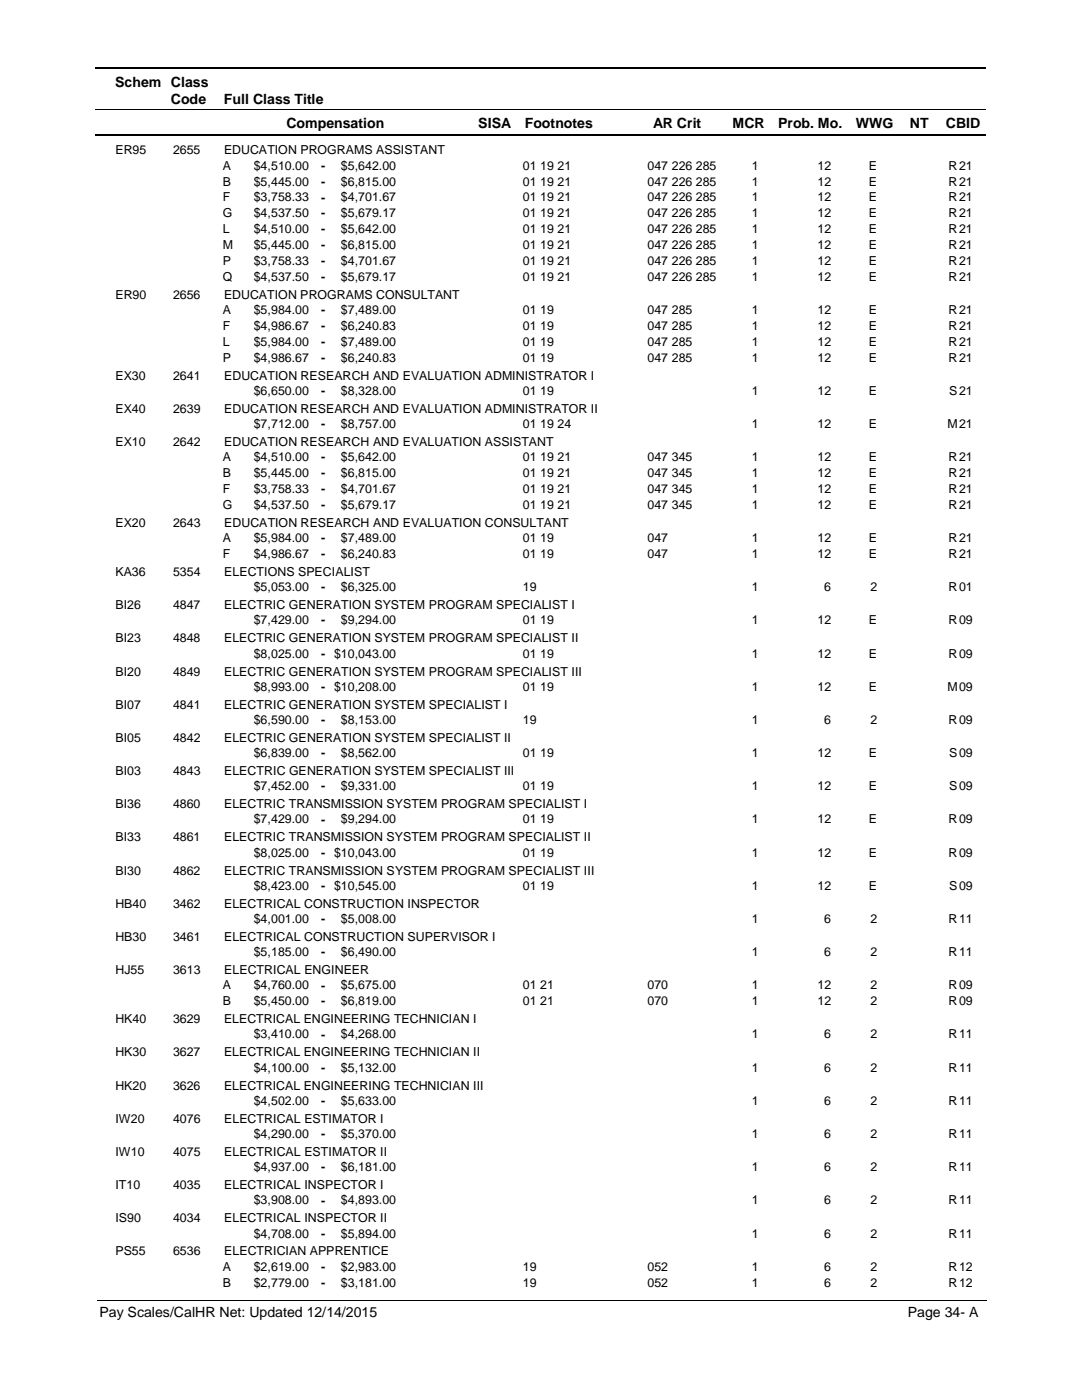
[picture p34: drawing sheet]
<svg xmlns="http://www.w3.org/2000/svg" width="216mm" height="279mm" viewBox="0 0 216 279" stroke-linecap="round" stroke-linejoin="round" font-family="sans-serif">
<defs><g id="words">
<g font-size="2.8">
<text x="23" y="17.3">Schem Class</text>
<text x="34.1" y="20.7">Code</text>
<text x="44.7" y="20.7">Full Class Title</text>
<text x="57.2" y="25.6">Compensation</text>
<text x="95.4" y="25.6">SISA</text>
<text x="104.7" y="25.6">Footnotes</text>
<text x="130.3" y="25.6">AR Crit</text>
<text x="146.2" y="25.6">MCR</text>
<text x="155.3" y="25.6">Prob. Mo.</text>
<text x="170.8" y="25.6">WWG</text>
<text x="181.5" y="25.6">NT</text>
<text x="188.7" y="25.6">CBID</text>
<text x="19.9" y="262.9">Pay Scales/CalHR Net: Updated 12/14/2015</text>
<text x="181.1" y="262.9">Page 34- A</text>
</g>
<g font-size="2.5">
<text x="23" y="30.8">ER95</text>
<text x="34.5" y="30.8">2655</text>
<text x="44.5" y="33.9">A</text>
<text x="44.7" y="30.8">EDUCATION PROGRAMS ASSISTANT</text>
<text x="50.6" y="33.9">$4,510.00</text>
<text x="64.1" y="33.9">-</text>
<text x="68" y="33.9">$5,642.00</text>
<text x="104.3" y="33.9">01 19 21</text>
<text x="129.2" y="33.9">047 226 285</text>
<text x="150" y="33.9">1</text>
<text x="163.1" y="33.9">12</text>
<text x="173.4" y="33.9">E</text>
<text x="189.3" y="33.9">R</text>
<text x="191.4" y="33.9">21</text>
<text x="44.5" y="37">B</text>
<text x="44.5" y="40.2">F</text>
<text x="50.6" y="37">$5,445.00</text>
<text x="50.6" y="40.2">$3,758.33</text>
<text x="64.1" y="37.1">-</text>
<text x="64.1" y="40.2">-</text>
<text x="68" y="37">$6,815.00</text>
<text x="68" y="40.2">$4,701.67</text>
<text x="104.3" y="37">01 19 21</text>
<text x="104.3" y="40.2">01 19 21</text>
<text x="129.2" y="37">047 226 285</text>
<text x="129.2" y="40.2">047 226 285</text>
<text x="150" y="40.2">1</text>
<text x="150" y="37">1</text>
<text x="163.1" y="37">12</text>
<text x="163.1" y="40.2">12</text>
<text x="173.4" y="37">E</text>
<text x="173.4" y="40.2">E</text>
<text x="189.3" y="40.2">R</text>
<text x="189.3" y="37">R</text>
<text x="191.4" y="37">21</text>
<text x="191.4" y="40.2">21</text>
<text x="44.5" y="43.4">G</text>
<text x="44.5" y="46.5">L</text>
<text x="50.6" y="43.4">$4,537.50</text>
<text x="50.6" y="46.5">$4,510.00</text>
<text x="64.1" y="43.4">-</text>
<text x="64.1" y="46.6">-</text>
<text x="68" y="46.5">$5,642.00</text>
<text x="68" y="43.4">$5,679.17</text>
<text x="104.3" y="46.5">01 19 21</text>
<text x="104.3" y="43.4">01 19 21</text>
<text x="129.2" y="46.5">047 226 285</text>
<text x="129.2" y="43.4">047 226 285</text>
<text x="150" y="43.4">1</text>
<text x="150" y="46.5">1</text>
<text x="163.1" y="43.4">12</text>
<text x="163.1" y="46.5">12</text>
<text x="173.4" y="46.5">E</text>
<text x="173.4" y="43.4">E</text>
<text x="189.3" y="43.4">R</text>
<text x="189.3" y="46.5">R</text>
<text x="191.4" y="43.4">21</text>
<text x="191.4" y="46.5">21</text>
<text x="44.5" y="49.7">M</text>
<text x="44.5" y="52.9">P</text>
<text x="50.6" y="49.7">$5,445.00</text>
<text x="50.6" y="52.9">$3,758.33</text>
<text x="64.1" y="49.7">-</text>
<text x="64.1" y="52.9">-</text>
<text x="68" y="49.7">$6,815.00</text>
<text x="68" y="52.9">$4,701.67</text>
<text x="104.3" y="49.7">01 19 21</text>
<text x="104.3" y="52.9">01 19 21</text>
<text x="129.2" y="49.7">047 226 285</text>
<text x="129.2" y="52.9">047 226 285</text>
<text x="150" y="52.9">1</text>
<text x="150" y="49.7">1</text>
<text x="163.1" y="49.7">12</text>
<text x="163.1" y="52.9">12</text>
<text x="173.4" y="49.7">E</text>
<text x="173.4" y="52.9">E</text>
<text x="189.3" y="52.9">R</text>
<text x="189.3" y="49.7">R</text>
<text x="191.4" y="49.7">21</text>
<text x="191.4" y="52.9">21</text>
<text x="23" y="59.6">ER90</text>
<text x="34.5" y="59.6">2656</text>
<text x="44.5" y="56">Q</text>
<text x="44.7" y="59.6">EDUCATION PROGRAMS CONSULTANT</text>
<text x="50.6" y="56">$4,537.50</text>
<text x="64.1" y="56.1">-</text>
<text x="68" y="56">$5,679.17</text>
<text x="104.3" y="56">01 19 21</text>
<text x="129.2" y="56">047 226 285</text>
<text x="150" y="56">1</text>
<text x="163.1" y="56">12</text>
<text x="173.4" y="56">E</text>
<text x="189.3" y="56">R</text>
<text x="191.4" y="56">21</text>
<text x="44.5" y="62.7">A</text>
<text x="44.5" y="65.8">F</text>
<text x="50.6" y="62.7">$5,984.00</text>
<text x="50.6" y="65.8">$4,986.67</text>
<text x="64.1" y="62.7">-</text>
<text x="64.1" y="65.9">-</text>
<text x="68" y="62.7">$7,489.00</text>
<text x="68" y="65.8">$6,240.83</text>
<text x="104.3" y="62.7">01 19</text>
<text x="104.3" y="65.8">01 19</text>
<text x="129.2" y="62.7">047 285</text>
<text x="129.2" y="65.8">047 285</text>
<text x="150" y="62.7">1</text>
<text x="150" y="65.8">1</text>
<text x="163.1" y="62.7">12</text>
<text x="163.1" y="65.8">12</text>
<text x="173.4" y="62.7">E</text>
<text x="173.4" y="65.8">E</text>
<text x="189.3" y="62.7">R</text>
<text x="189.3" y="65.8">R</text>
<text x="191.4" y="62.7">21</text>
<text x="191.4" y="65.8">21</text>
<text x="44.5" y="69">L</text>
<text x="50.6" y="69">$5,984.00</text>
<text x="64.1" y="69">-</text>
<text x="68" y="69">$7,489.00</text>
<text x="104.3" y="69">01 19</text>
<text x="129.2" y="69">047 285</text>
<text x="150" y="69">1</text>
<text x="163.1" y="69">12</text>
<text x="173.4" y="69">E</text>
<text x="189.3" y="69">R</text>
<text x="191.4" y="69">21</text>
<text x="23" y="75.8">EX30</text>
<text x="34.5" y="75.8">2641</text>
<text x="44.5" y="72.2">P</text>
<text x="44.7" y="75.8">EDUCATION RESEARCH AND EVALUATION ADMINISTRATOR I</text>
<text x="50.6" y="72.2">$4,986.67</text>
<text x="64.1" y="72.2">-</text>
<text x="68" y="72.2">$6,240.83</text>
<text x="104.3" y="72.2">01 19</text>
<text x="129.2" y="72.2">047 285</text>
<text x="150" y="72.2">1</text>
<text x="163.1" y="72.2">12</text>
<text x="173.4" y="72.2">E</text>
<text x="189.3" y="72.2">R</text>
<text x="191.4" y="72.2">21</text>
<text x="23" y="82.4">EX40</text>
<text x="34.5" y="82.4">2639</text>
<text x="44.7" y="82.4">EDUCATION RESEARCH AND EVALUATION ADMINISTRATOR II</text>
<text x="50.6" y="78.8">$6,650.00</text>
<text x="64.1" y="78.8">-</text>
<text x="68" y="78.8">$8,328.00</text>
<text x="104.3" y="78.8">01 19</text>
<text x="150" y="78.8">1</text>
<text x="163.1" y="78.8">12</text>
<text x="173.4" y="78.8">E</text>
<text x="189.4" y="78.8">S</text>
<text x="191.4" y="78.8">21</text>
<text x="23" y="89">EX10</text>
<text x="34.5" y="89">2642</text>
<text x="44.7" y="89">EDUCATION RESEARCH AND EVALUATION ASSISTANT</text>
<text x="50.6" y="85.4">$7,712.00</text>
<text x="64.1" y="85.5">-</text>
<text x="68" y="85.4">$8,757.00</text>
<text x="104.3" y="85.4">01 19 24</text>
<text x="150" y="85.4">1</text>
<text x="163.1" y="85.4">12</text>
<text x="173.4" y="85.4">E</text>
<text x="189.1" y="85.4">M</text>
<text x="191.4" y="85.4">21</text>
<text x="44.5" y="92.1">A</text>
<text x="44.5" y="95.2">B</text>
<text x="50.6" y="92.1">$4,510.00</text>
<text x="50.6" y="95.2">$5,445.00</text>
<text x="64.1" y="92.1">-</text>
<text x="64.1" y="95.2">-</text>
<text x="68" y="92.1">$5,642.00</text>
<text x="68" y="95.2">$6,815.00</text>
<text x="104.3" y="92.1">01 19 21</text>
<text x="104.3" y="95.2">01 19 21</text>
<text x="129.2" y="92.1">047 345</text>
<text x="129.2" y="95.2">047 345</text>
<text x="150" y="92.1">1</text>
<text x="150" y="95.2">1</text>
<text x="163.1" y="92.1">12</text>
<text x="163.1" y="95.2">12</text>
<text x="173.4" y="92.1">E</text>
<text x="173.4" y="95.2">E</text>
<text x="189.3" y="92.1">R</text>
<text x="189.3" y="95.2">R</text>
<text x="191.4" y="92.1">21</text>
<text x="191.4" y="95.2">21</text>
<text x="44.5" y="98.4">F</text>
<text x="44.5" y="101.6">G</text>
<text x="50.6" y="98.4">$3,758.33</text>
<text x="50.6" y="101.6">$4,537.50</text>
<text x="64.1" y="98.4">-</text>
<text x="64.1" y="101.6">-</text>
<text x="68" y="98.4">$4,701.67</text>
<text x="68" y="101.6">$5,679.17</text>
<text x="104.3" y="98.4">01 19 21</text>
<text x="104.3" y="101.6">01 19 21</text>
<text x="129.2" y="98.4">047 345</text>
<text x="129.2" y="101.6">047 345</text>
<text x="150" y="98.4">1</text>
<text x="150" y="101.6">1</text>
<text x="163.1" y="98.4">12</text>
<text x="163.1" y="101.6">12</text>
<text x="173.4" y="98.4">E</text>
<text x="173.4" y="101.6">E</text>
<text x="189.3" y="98.4">R</text>
<text x="189.3" y="101.6">R</text>
<text x="191.4" y="98.4">21</text>
<text x="191.4" y="101.6">21</text>
<text x="23" y="105.1">EX20</text>
<text x="34.5" y="105.1">2643</text>
<text x="44.7" y="105.1">EDUCATION RESEARCH AND EVALUATION CONSULTANT</text>
<text x="44.5" y="108.2">A</text>
<text x="44.5" y="111.4">F</text>
<text x="50.6" y="108.2">$5,984.00</text>
<text x="50.6" y="111.4">$4,986.67</text>
<text x="64.1" y="108.2">-</text>
<text x="64.1" y="111.4">-</text>
<text x="68" y="108.2">$7,489.00</text>
<text x="68" y="111.4">$6,240.83</text>
<text x="104.3" y="108.2">01 19</text>
<text x="104.3" y="111.4">01 19</text>
<text x="129.2" y="108.2">047</text>
<text x="129.2" y="111.4">047</text>
<text x="150" y="111.4">1</text>
<text x="150" y="108.2">1</text>
<text x="163.1" y="108.2">12</text>
<text x="163.1" y="111.4">12</text>
<text x="173.4" y="108.2">E</text>
<text x="173.4" y="111.4">E</text>
<text x="189.3" y="111.4">R</text>
<text x="189.3" y="108.2">R</text>
<text x="191.4" y="108.2">21</text>
<text x="191.4" y="111.4">21</text>
<text x="23" y="114.9">KA36</text>
<text x="34.5" y="114.9">5354</text>
<text x="44.7" y="114.9">ELECTIONS SPECIALIST</text>
<text x="50.6" y="118">$5,053.00</text>
<text x="64.1" y="118">-</text>
<text x="68" y="118">$6,325.00</text>
<text x="104.3" y="118">19</text>
<text x="150" y="118">1</text>
<text x="164.5" y="118">6</text>
<text x="173.7" y="118">2</text>
<text x="189.3" y="118">R</text>
<text x="191.4" y="118">01</text>
<text x="23" y="121.6">BI26</text>
<text x="34.5" y="121.6">4847</text>
<text x="44.7" y="121.6">ELECTRIC GENERATION SYSTEM PROGRAM SPECIALIST I</text>
<text x="50.6" y="124.6">$7,429.00</text>
<text x="64.1" y="124.6">-</text>
<text x="68" y="124.6">$9,294.00</text>
<text x="104.3" y="124.6">01 19</text>
<text x="150" y="124.6">1</text>
<text x="163.1" y="124.6">12</text>
<text x="173.4" y="124.6">E</text>
<text x="189.3" y="124.6">R</text>
<text x="191.4" y="124.6">09</text>
<text x="23" y="128.2">BI23</text>
<text x="34.5" y="128.2">4848</text>
<text x="44.7" y="128.2">ELECTRIC GENERATION SYSTEM PROGRAM SPECIALIST II</text>
<text x="50.6" y="131.2">$8,025.00</text>
<text x="64.1" y="131.3">- $10,043.00</text>
<text x="104.3" y="131.2">01 19</text>
<text x="150" y="131.2">1</text>
<text x="163.1" y="131.2">12</text>
<text x="173.4" y="131.2">E</text>
<text x="189.3" y="131.2">R</text>
<text x="191.4" y="131.2">09</text>
<text x="23" y="134.8">BI20</text>
<text x="34.5" y="134.8">4849</text>
<text x="44.7" y="134.8">ELECTRIC GENERATION SYSTEM PROGRAM SPECIALIST III</text>
<text x="50.6" y="137.9">$8,993.00</text>
<text x="64.1" y="137.9">- $10,208.00</text>
<text x="104.3" y="137.9">01 19</text>
<text x="150" y="137.9">1</text>
<text x="163.1" y="137.9">12</text>
<text x="173.4" y="137.9">E</text>
<text x="189.1" y="137.9">M</text>
<text x="191.4" y="137.9">09</text>
<text x="23" y="141.4">BI07</text>
<text x="34.5" y="141.4">4841</text>
<text x="44.7" y="141.4">ELECTRIC GENERATION SYSTEM SPECIALIST I</text>
<text x="23" y="148">BI05</text>
<text x="34.5" y="148">4842</text>
<text x="44.7" y="148">ELECTRIC GENERATION SYSTEM SPECIALIST II</text>
<text x="50.6" y="144.5">$6,590.00</text>
<text x="64.1" y="144.5">-</text>
<text x="68" y="144.5">$8,153.00</text>
<text x="104.3" y="144.5">19</text>
<text x="150" y="144.5">1</text>
<text x="164.5" y="144.5">6</text>
<text x="173.7" y="144.5">2</text>
<text x="189.3" y="144.5">R</text>
<text x="191.4" y="144.5">09</text>
<text x="23" y="154.7">BI03</text>
<text x="34.5" y="154.7">4843</text>
<text x="44.7" y="154.7">ELECTRIC GENERATION SYSTEM SPECIALIST III</text>
<text x="50.6" y="151.1">$6,839.00</text>
<text x="64.1" y="151.1">-</text>
<text x="68" y="151.1">$8,562.00</text>
<text x="104.3" y="151.1">01 19</text>
<text x="150" y="151.1">1</text>
<text x="163.1" y="151.1">12</text>
<text x="173.4" y="151.1">E</text>
<text x="189.4" y="151.1">S</text>
<text x="191.4" y="151.1">09</text>
<text x="23" y="161.3">BI36</text>
<text x="34.5" y="161.3">4860</text>
<text x="44.7" y="161.3">ELECTRIC TRANSMISSION SYSTEM PROGRAM SPECIALIST I</text>
<text x="50.6" y="157.7">$7,452.00</text>
<text x="64.1" y="157.8">-</text>
<text x="68" y="157.7">$9,331.00</text>
<text x="104.3" y="157.7">01 19</text>
<text x="150" y="157.7">1</text>
<text x="163.1" y="157.7">12</text>
<text x="173.4" y="157.7">E</text>
<text x="189.4" y="157.7">S</text>
<text x="191.4" y="157.7">09</text>
<text x="23" y="167.9">BI33</text>
<text x="34.5" y="167.9">4861</text>
<text x="44.7" y="167.9">ELECTRIC TRANSMISSION SYSTEM PROGRAM SPECIALIST II</text>
<text x="50.6" y="164.3">$7,429.00</text>
<text x="64.1" y="164.4">-</text>
<text x="68" y="164.3">$9,294.00</text>
<text x="104.3" y="164.3">01 19</text>
<text x="150" y="164.3">1</text>
<text x="163.1" y="164.3">12</text>
<text x="173.4" y="164.3">E</text>
<text x="189.3" y="164.3">R</text>
<text x="191.4" y="164.3">09</text>
<text x="50.6" y="171">$8,025.00</text>
<text x="64.1" y="171">- $10,043.00</text>
<text x="104.3" y="171">01 19</text>
<text x="150" y="171">1</text>
<text x="163.1" y="171">12</text>
<text x="173.4" y="171">E</text>
<text x="189.3" y="171">R</text>
<text x="191.4" y="171">09</text>
<text x="23" y="174.5">BI30</text>
<text x="34.5" y="174.5">4862</text>
<text x="44.7" y="174.5">ELECTRIC TRANSMISSION SYSTEM PROGRAM SPECIALIST III</text>
<text x="50.6" y="177.6">$8,423.00</text>
<text x="64.1" y="177.6">- $10,545.00</text>
<text x="104.3" y="177.6">01 19</text>
<text x="150" y="177.6">1</text>
<text x="163.1" y="177.6">12</text>
<text x="173.4" y="177.6">E</text>
<text x="189.4" y="177.6">S</text>
<text x="191.4" y="177.6">09</text>
<text x="23" y="181.2">HB40</text>
<text x="34.5" y="181.2">3462</text>
<text x="44.7" y="181.2">ELECTRICAL CONSTRUCTION INSPECTOR</text>
<text x="50.6" y="184.2">$4,001.00</text>
<text x="64.1" y="184.2">-</text>
<text x="68" y="184.2">$5,008.00</text>
<text x="150" y="184.2">1</text>
<text x="164.5" y="184.2">6</text>
<text x="173.7" y="184.2">2</text>
<text x="189.3" y="184.2">R</text>
<text x="191.4" y="184.2">11</text>
<text x="23" y="187.8">HB30</text>
<text x="34.5" y="187.8">3461</text>
<text x="44.7" y="187.8">ELECTRICAL CONSTRUCTION SUPERVISOR I</text>
<text x="50.6" y="190.8">$5,185.00</text>
<text x="64.1" y="190.9">-</text>
<text x="68" y="190.8">$6,490.00</text>
<text x="150" y="190.8">1</text>
<text x="164.5" y="190.8">6</text>
<text x="173.7" y="190.8">2</text>
<text x="189.3" y="190.8">R</text>
<text x="191.4" y="190.8">11</text>
<text x="23" y="194.4">HJ55</text>
<text x="34.5" y="194.4">3613</text>
<text x="44.5" y="197.5">A</text>
<text x="44.7" y="194.4">ELECTRICAL ENGINEER</text>
<text x="50.6" y="197.5">$4,760.00</text>
<text x="64.1" y="197.5">-</text>
<text x="68" y="197.5">$5,675.00</text>
<text x="104.3" y="197.5">01 21</text>
<text x="129.2" y="197.5">070</text>
<text x="150" y="197.5">1</text>
<text x="163.1" y="197.5">12</text>
<text x="173.7" y="197.5">2</text>
<text x="189.3" y="197.5">R</text>
<text x="191.4" y="197.5">09</text>
<text x="44.5" y="200.6">B</text>
<text x="50.6" y="200.6">$5,450.00</text>
<text x="64.1" y="200.7">-</text>
<text x="68" y="200.6">$6,819.00</text>
<text x="104.3" y="200.6">01 21</text>
<text x="129.2" y="200.6">070</text>
<text x="150" y="200.6">1</text>
<text x="163.1" y="200.6">12</text>
<text x="173.7" y="200.6">2</text>
<text x="189.3" y="200.6">R</text>
<text x="191.4" y="200.6">09</text>
<text x="23" y="204.2">HK40</text>
<text x="34.5" y="204.2">3629</text>
<text x="44.7" y="204.2">ELECTRICAL ENGINEERING TECHNICIAN I</text>
<text x="50.6" y="207.2">$3,410.00</text>
<text x="64.1" y="207.3">-</text>
<text x="68" y="207.2">$4,268.00</text>
<text x="150" y="207.2">1</text>
<text x="164.5" y="207.2">6</text>
<text x="173.7" y="207.2">2</text>
<text x="189.3" y="207.2">R</text>
<text x="191.4" y="207.2">11</text>
<text x="23" y="210.8">HK30</text>
<text x="34.5" y="210.8">3627</text>
<text x="44.7" y="210.8">ELECTRICAL ENGINEERING TECHNICIAN II</text>
<text x="50.6" y="213.9">$4,100.00</text>
<text x="64.1" y="213.9">-</text>
<text x="68" y="213.9">$5,132.00</text>
<text x="150" y="213.9">1</text>
<text x="164.5" y="213.9">6</text>
<text x="173.7" y="213.9">2</text>
<text x="189.3" y="213.9">R</text>
<text x="191.4" y="213.9">11</text>
<text x="23" y="217.4">HK20</text>
<text x="34.5" y="217.4">3626</text>
<text x="44.7" y="217.4">ELECTRICAL ENGINEERING TECHNICIAN III</text>
<text x="50.6" y="220.5">$4,502.00</text>
<text x="64.1" y="220.5">-</text>
<text x="68" y="220.5">$5,633.00</text>
<text x="150" y="220.5">1</text>
<text x="164.5" y="220.5">6</text>
<text x="173.7" y="220.5">2</text>
<text x="189.3" y="220.5">R</text>
<text x="191.4" y="220.5">11</text>
<text x="23" y="224.1">IW20</text>
<text x="34.5" y="224.1">4076</text>
<text x="44.7" y="224.1">ELECTRICAL ESTIMATOR I</text>
<text x="50.6" y="227.1">$4,290.00</text>
<text x="64.1" y="227.1">-</text>
<text x="68" y="227.1">$5,370.00</text>
<text x="150" y="227.1">1</text>
<text x="164.5" y="227.1">6</text>
<text x="173.7" y="227.1">2</text>
<text x="189.3" y="227.1">R</text>
<text x="191.4" y="227.1">11</text>
<text x="23" y="230.7">IW10</text>
<text x="34.5" y="230.7">4075</text>
<text x="44.7" y="230.7">ELECTRICAL ESTIMATOR II</text>
<text x="50.6" y="233.7">$4,937.00</text>
<text x="64.1" y="233.8">-</text>
<text x="68" y="233.7">$6,181.00</text>
<text x="150" y="233.7">1</text>
<text x="164.5" y="233.7">6</text>
<text x="173.7" y="233.7">2</text>
<text x="189.3" y="233.7">R</text>
<text x="191.4" y="233.7">11</text>
<text x="23" y="237.3">IT10</text>
<text x="34.5" y="237.3">4035</text>
<text x="44.7" y="237.3">ELECTRICAL INSPECTOR I</text>
<text x="23" y="243.9">IS90</text>
<text x="34.5" y="243.9">4034</text>
<text x="44.7" y="243.9">ELECTRICAL INSPECTOR II</text>
<text x="50.6" y="240.4">$3,908.00</text>
<text x="64.1" y="240.4">-</text>
<text x="68" y="240.4">$4,893.00</text>
<text x="150" y="240.4">1</text>
<text x="164.5" y="240.4">6</text>
<text x="173.7" y="240.4">2</text>
<text x="189.3" y="240.4">R</text>
<text x="191.4" y="240.4">11</text>
<text x="23" y="250.5">PS55</text>
<text x="34.5" y="250.5">6536</text>
<text x="44.7" y="250.5">ELECTRICIAN APPRENTICE</text>
<text x="50.6" y="247">$4,708.00</text>
<text x="64.1" y="247">-</text>
<text x="68" y="247">$5,894.00</text>
<text x="150" y="247">1</text>
<text x="164.5" y="247">6</text>
<text x="173.7" y="247">2</text>
<text x="189.3" y="247">R</text>
<text x="191.4" y="247">11</text>
<text x="44.5" y="253.6">A</text>
<text x="44.5" y="256.8">B</text>
<text x="50.6" y="253.6">$2,619.00</text>
<text x="50.6" y="256.8">$2,779.00</text>
<text x="64.1" y="253.6">-</text>
<text x="64.1" y="256.8">-</text>
<text x="68" y="253.6">$2,983.00</text>
<text x="68" y="256.8">$3,181.00</text>
<text x="104.3" y="253.6">19</text>
<text x="104.3" y="256.8">19</text>
<text x="129.2" y="253.6">052</text>
<text x="129.2" y="256.8">052</text>
<text x="150" y="253.6">1</text>
<text x="150" y="256.8">1</text>
<text x="164.5" y="253.6">6</text>
<text x="164.5" y="256.8">6</text>
<text x="173.7" y="253.6">2</text>
<text x="173.7" y="256.8">2</text>
<text x="189.3" y="253.6">R</text>
<text x="189.3" y="256.8">R</text>
<text x="191.4" y="253.6">12</text>
<text x="191.4" y="256.8">12</text>
</g>
</g></defs>
<path d="M19 13.5h177.8M19 27h177.8" fill="none" stroke="#000" stroke-width=".36"/>
<path d="M19 21.8h177.8" fill="none" stroke="#000" stroke-width=".2"/>
<g fill="#fff">
<path d="M46.9 31.2h16.3v3h-16.3z"/>
<path d="M191 31.2h4.2v3h-4.2z"/>
<path d="M46.9 34.4h16.3v3h-16.3z"/>
<path d="M191 34.4h4.2v3h-4.2z"/>
<path d="M46.9 37.6h16.3v3h-16.3z"/>
<path d="M191 37.6h4.2v3h-4.2z"/>
<path d="M46.9 40.7h16.3v3h-16.3z"/>
<path d="M191 40.7h4.2v3h-4.2z"/>
<path d="M46.9 43.9h16.3v3h-16.3z"/>
<path d="M191 43.9h4.2v3h-4.2z"/>
<path d="M46.9 47.1h16.3v3h-16.3z"/>
<path d="M191 47.1h4.2v3h-4.2z"/>
<path d="M46.9 50.2h16.3v3h-16.3z"/>
<path d="M191 50.2h4.2v3h-4.2z"/>
<path d="M46.9 53.4h16.3v3h-16.3z"/>
<path d="M191 53.4h4.2v3h-4.2z"/>
<path d="M46.9 60h16.3v3h-16.3z"/>
<path d="M191 60h4.2v3h-4.2z"/>
<path d="M46.9 63.2h16.3v3h-16.3z"/>
<path d="M191 63.2h4.2v3h-4.2z"/>
<path d="M46.9 66.4h16.3v3h-16.3z"/>
<path d="M191 66.4h4.2v3h-4.2z"/>
<path d="M46.9 69.6h16.3v2.9h-16.3z"/>
<path d="M191 69.6h4.2v2.9h-4.2z"/>
<path d="M46.9 76.2h16.3v3h-16.3z"/>
<path d="M191 76.2h4.2v3h-4.2z"/>
<path d="M46.9 82.8h16.3v3h-16.3z"/>
<path d="M191 82.8h4.2v3h-4.2z"/>
<path d="M46.9 89.4h16.3v3h-16.3z"/>
<path d="M191 89.4h4.2v3h-4.2z"/>
<path d="M46.9 92.6h16.3v3h-16.3z"/>
<path d="M191 92.6h4.2v3h-4.2z"/>
<path d="M46.9 95.8h16.3v2.9h-16.3z"/>
<path d="M191 95.8h4.2v2.9h-4.2z"/>
<path d="M46.9 98.9h16.3v3h-16.3z"/>
<path d="M191 98.9h4.2v3h-4.2z"/>
<path d="M46.9 105.6h16.3v2.9h-16.3z"/>
<path d="M191 105.6h4.2v2.9h-4.2z"/>
<path d="M46.9 108.7h16.3v3h-16.3z"/>
<path d="M191 108.7h4.2v3h-4.2z"/>
<path d="M46.9 115.4h16.3v2.9h-16.3z"/>
<path d="M191 115.4h4.2v2.9h-4.2z"/>
<path d="M46.9 122h16.3v2.9h-16.3z"/>
<path d="M191 122h4.2v2.9h-4.2z"/>
<path d="M46.9 128.6h16.3v3h-16.3z"/>
<path d="M191 128.6h4.2v3h-4.2z"/>
<path d="M46.9 135.2h16.3v3h-16.3z"/>
<path d="M191 135.2h4.2v3h-4.2z"/>
<path d="M46.9 141.8h16.3v3h-16.3z"/>
<path d="M191 141.8h4.2v3h-4.2z"/>
<path d="M46.9 148.5h16.3v2.9h-16.3z"/>
<path d="M191 148.5h4.2v2.9h-4.2z"/>
<path d="M46.9 155.1h16.3v3h-16.3z"/>
<path d="M191 155.1h4.2v3h-4.2z"/>
<path d="M46.9 161.7h16.3v3h-16.3z"/>
<path d="M191 161.7h4.2v3h-4.2z"/>
<path d="M46.9 168.3h16.3v3h-16.3z"/>
<path d="M191 168.3h4.2v3h-4.2z"/>
<path d="M46.9 175h16.3v2.9h-16.3z"/>
<path d="M191 175h4.2v2.9h-4.2z"/>
<path d="M46.9 181.6h16.3v3h-16.3z"/>
<path d="M191 181.6h4.2v3h-4.2z"/>
<path d="M46.9 188.2h16.3v3h-16.3z"/>
<path d="M191 188.2h4.2v3h-4.2z"/>
<path d="M46.9 194.8h16.3v3h-16.3z"/>
<path d="M191 194.8h4.2v3h-4.2z"/>
<path d="M46.9 198h16.3v3h-16.3z"/>
<path d="M191 198h4.2v3h-4.2z"/>
<path d="M46.9 204.6h16.3v3h-16.3z"/>
<path d="M191 204.6h4.2v3h-4.2z"/>
<path d="M46.9 211.2h16.3v3h-16.3z"/>
<path d="M191 211.2h4.2v3h-4.2z"/>
<path d="M46.9 217.9h16.3v3h-16.3z"/>
<path d="M191 217.9h4.2v3h-4.2z"/>
<path d="M46.9 224.5h16.3v3h-16.3z"/>
<path d="M191 224.5h4.2v3h-4.2z"/>
<path d="M46.9 231.1h16.3v3h-16.3z"/>
<path d="M191 231.1h4.2v3h-4.2z"/>
<path d="M46.9 237.7h16.3v3h-16.3z"/>
<path d="M191 237.7h4.2v3h-4.2z"/>
<path d="M46.9 244.3h16.3v3h-16.3z"/>
<path d="M191 244.3h4.2v3h-4.2z"/>
<path d="M46.9 251h16.3v3h-16.3z"/>
<path d="M191 251h4.2v3h-4.2z"/>
<path d="M46.9 254.2h16.3v2.9h-16.3z"/>
<path d="M191 254.2h4.2v2.9h-4.2z"/>
</g>
<path d="M19.4 259.6h177.4" fill="none" stroke="#000" stroke-width=".2"/>
<use href="#words"/>
</svg>
